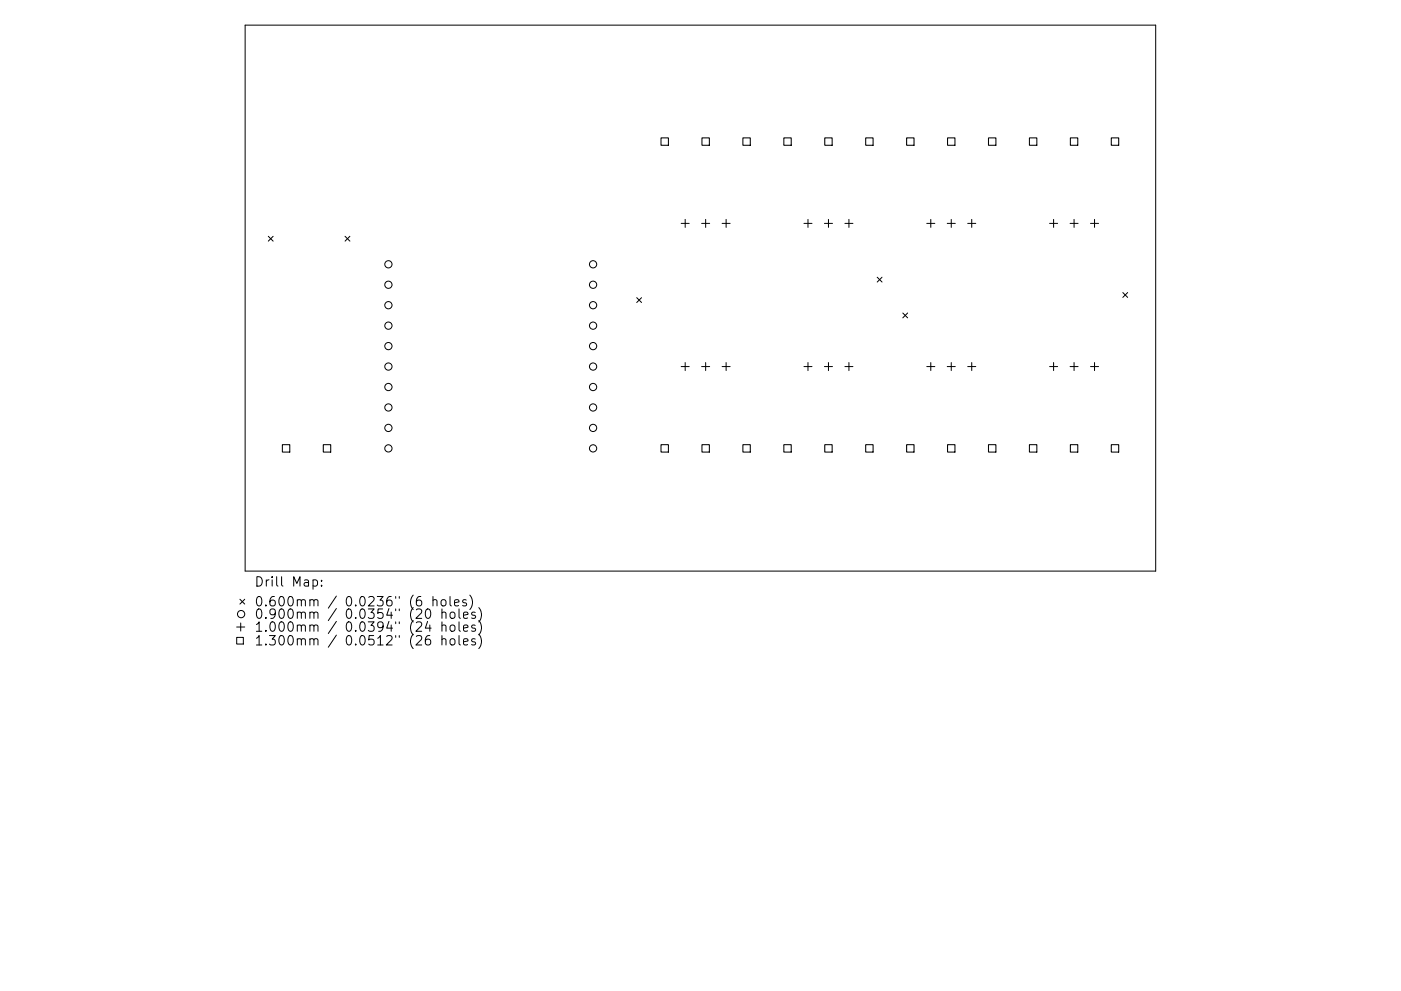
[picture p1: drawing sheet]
<svg xmlns="http://www.w3.org/2000/svg" width="297mm" height="210mm" viewBox="0 0 297 210" stroke-linecap="round" stroke-linejoin="round" font-family="sans-serif">
<defs><g id="words">
<g font-size="2.8">
<text x="53.9" y="124.5">Drill Map:</text>
<text x="53.9" y="128.7">0.600mm / 0.0236&quot; (6 holes)</text>
<text x="53.9" y="131.3">0.900mm / 0.0354&quot; (20 holes)</text>
<text x="53.9" y="134">1.000mm / 0.0394&quot; (24 holes)</text>
<text x="53.9" y="136.9">1.300mm / 0.0512&quot; (26 holes)</text>
</g>
</g></defs>
<g fill="none" stroke="#000" stroke-width=".21">
<path d="M52 5.3h193v115.9h-193zM56.9 50.1l1 1.1M57.9 50.1l-1 1.1M73.2 50.1l1 1.1M74.2 50.1l-1 1.1M144.4 47.4h1.7M145.3 46.5v1.8M148.8 47.4h1.7M149.6 46.5v1.8M153.1 47.4h1.7M154 46.5v1.8M170.5 47.4h1.7"/>
<path d="M171.3 46.5v1.8M174.8 47.4h1.7M175.6 46.5v1.8M179.1 47.4h1.7M180 46.5v1.8M186 58.8l1 1M187 58.8l-1 1M196.5 47.4h1.7M197.3 46.5v1.8M200.8 47.4h1.7M201.7 46.5v1.8M205.2 47.4h1.7"/>
<path d="M206 46.5v1.8M222.5 47.4h1.7M223.4 46.5v1.8M226.9 47.4h1.7M227.7 46.5v1.8M231.2 47.4h1.7M232.1 46.5v1.8M135 63.2l1 1M136 63.2l-1 1M144.4 77.8h1.7M145.3 76.9v1.7M148.8 77.8h1.7"/>
<path d="M149.6 76.9v1.7M153.1 77.8h1.7M154 76.9v1.7M170.5 77.8h1.7M171.3 76.9v1.7M174.8 77.8h1.7M175.6 76.9v1.7M179.1 77.8h1.7M180 76.9v1.7M191.4 66.4l1 1M192.4 66.4l-1 1M196.5 77.8h1.7"/>
<path d="M197.3 76.9v1.7M200.8 77.8h1.7M201.7 76.9v1.7M205.2 77.8h1.7M206 76.9v1.7M222.5 77.8h1.7M223.4 76.9v1.7M226.9 77.8h1.7M227.7 76.9v1.7M231.2 77.8h1.7M232.1 76.9v1.7M238.1 62.1l1 1"/>
<path d="M239.1 62.1l-1 1M50.2 133h1.7M50.2 135.2h1.4v1.4h-1.4zM50.9 127.1l1 1.1M51 132.2v1.7M51.9 127.1l-1 1.1M66.4 123.1l.5-.1 .4 .4v.6l-.2 .3h-.7M68.2 124.2v.2M68.2 123.1v.2M90.4 129.4l.4-.2a1.25 1.25 0 0 1 0 2l-.3-.1-.2-.3-.1-.8zM90.7 131.8l-.5 1.5h1.2M91.1 134.8a.79 .79 0 0 0-.9 .9v.8l.2 .2 .5 .1 .3-.1 .1-.7-.2-.3-.5-.1-.4 .4"/>
<path d="M91.8 127.4l.3-.2 .5 .1 .1 1.3M91.8 126.6v2M93.6 127.4l.3-.2a.54 .54 0 0 1 .7 .4l-.1 .8a.54 .54 0 0 1-.6 .2 .54 .54 0 0 1-.4-.4zM93.7 130.1l.3-.2 .5 .1 .1 1.2M93.7 132.8l.3-.2 .5 .1 .1 1.2M93.7 135.7l.3-.2 .5 .1 .1 1.2M93.7 129.2v2M93.7 131.9v2M93.7 134.8v2M95.4 126.6v1.7l.3 .3M95.5 130.1a.54 .54 0 0 1 .5-.2 .54 .54 0 0 1 .5 .3v.6a.54 .54 0 0 1-.6 .4 .54 .54 0 0 1-.5-.4zM95.5 132.8a.54 .54 0 0 1 .5-.2 .54 .54 0 0 1 .5 .4v.6a.54 .54 0 0 1-.6 .4 .54 .54 0 0 1-.5-.4z"/>
<path d="M95.5 135.7a.54 .54 0 0 1 .5-.2 .54 .54 0 0 1 .5 .4v.6a.54 .54 0 0 1-.6 .4 .54 .54 0 0 1-.5-.4zM96.4 127.9l.9-.2-.1-.4-.5-.1-.3 .3 .1 1h.7M97.3 129.2v1.7l.3 .3M97.3 131.9v1.7l.3 .3M97.3 134.8v1.8l.3 .2M98.3 130.5l.9-.2-.1-.3-.5-.1-.3 .2 .1 1h.7M98.3 133.3l.9-.2-.1-.4-.5-.1-.3 .3 .1 .9h.7M98.3 136.2l.9-.2-.1-.4-.5-.1-.3 .3 .1 .9h.7M98.8 127.3l-.4-.1-.3 .3 .1 .3 .6 .2v.5h-.7M99.6 126.3a2.29 2.29 0 0 1 0 3M100.7 130l-.4-.1-.3 .2 .1 .3 .6 .2v.5h-.7M100.7 132.7l-.4-.1-.3 .3 .1 .3 .6 .2v.4h-.7"/>
<path d="M100.7 135.6l-.4-.1-.3 .3 .1 .3 .6 .2v.4h-.7M101.5 128.9a2.29 2.29 0 0 1 0 3.1M101.5 131.6a2.29 2.29 0 0 1 0 3.1M101.5 134.6a2.29 2.29 0 0 1 0 3"/>
<circle cx="82.3" cy="56.1" r=".77"/>
<circle cx="125.7" cy="56.1" r=".77"/>
<circle cx="82.3" cy="69.1" r=".77"/>
<circle cx="82.3" cy="60.4" r=".77"/>
<circle cx="82.3" cy="77.8" r=".77"/>
<circle cx="82.3" cy="73.4" r=".77"/>
<circle cx="82.3" cy="64.8" r=".77"/>
<circle cx="125.7" cy="69.1" r=".77"/>
<circle cx="125.7" cy="60.4" r=".77"/>
<circle cx="125.7" cy="77.8" r=".77"/>
<circle cx="125.7" cy="73.4" r=".77"/>
<circle cx="125.7" cy="64.8" r=".77"/>
<circle cx="82.3" cy="82.1" r=".77"/>
<circle cx="82.3" cy="90.8" r=".77"/>
<circle cx="82.3" cy="86.5" r=".77"/>
<circle cx="82.3" cy="95.1" r=".77"/>
<circle cx="125.7" cy="82.1" r=".77"/>
<circle cx="125.7" cy="90.8" r=".77"/>
<circle cx="125.7" cy="86.5" r=".77"/>
<circle cx="125.7" cy="95.1" r=".77"/>
<circle cx="51.1" cy="130.3" r=".77"/>
</g>
<g fill="none" stroke="#000" stroke-width=".22">
<path d="M140.1 29.3h1.6v1.5h-1.6zM148.8 29.3h1.6v1.5h-1.6zM157.5 29.3h1.6v1.5h-1.6zM166.2 29.3h1.6v1.5h-1.6zM174.9 29.3h1.5v1.5h-1.5zM183.5 29.3h1.6v1.5h-1.6zM192.2 29.3h1.6v1.5h-1.6zM200.9 29.3h1.6v1.5h-1.6zM209.6 29.3h1.5v1.5h-1.5zM218.3 29.3h1.5v1.5h-1.5zM226.9 29.3h1.6v1.5h-1.6zM235.6 29.3h1.6v1.5h-1.6z"/>
<path d="M59.9 94.3h1.5v1.6h-1.5zM68.5 94.3h1.6v1.6h-1.6zM140.1 94.3h1.6v1.6h-1.6zM148.8 94.3h1.6v1.6h-1.6zM157.5 94.3h1.6v1.6h-1.6zM166.2 94.3h1.6v1.6h-1.6zM174.9 94.3h1.5v1.6h-1.5zM183.5 94.3h1.6v1.6h-1.6zM192.2 94.3h1.6v1.6h-1.6zM200.9 94.3h1.6v1.6h-1.6zM209.6 94.3h1.5v1.6h-1.5zM218.3 94.3h1.5v1.6h-1.5z"/>
<path d="M226.9 94.3h1.6v1.6h-1.6zM235.6 94.3h1.6v1.6h-1.6z"/>
</g>
<use href="#words"/>
</svg>
